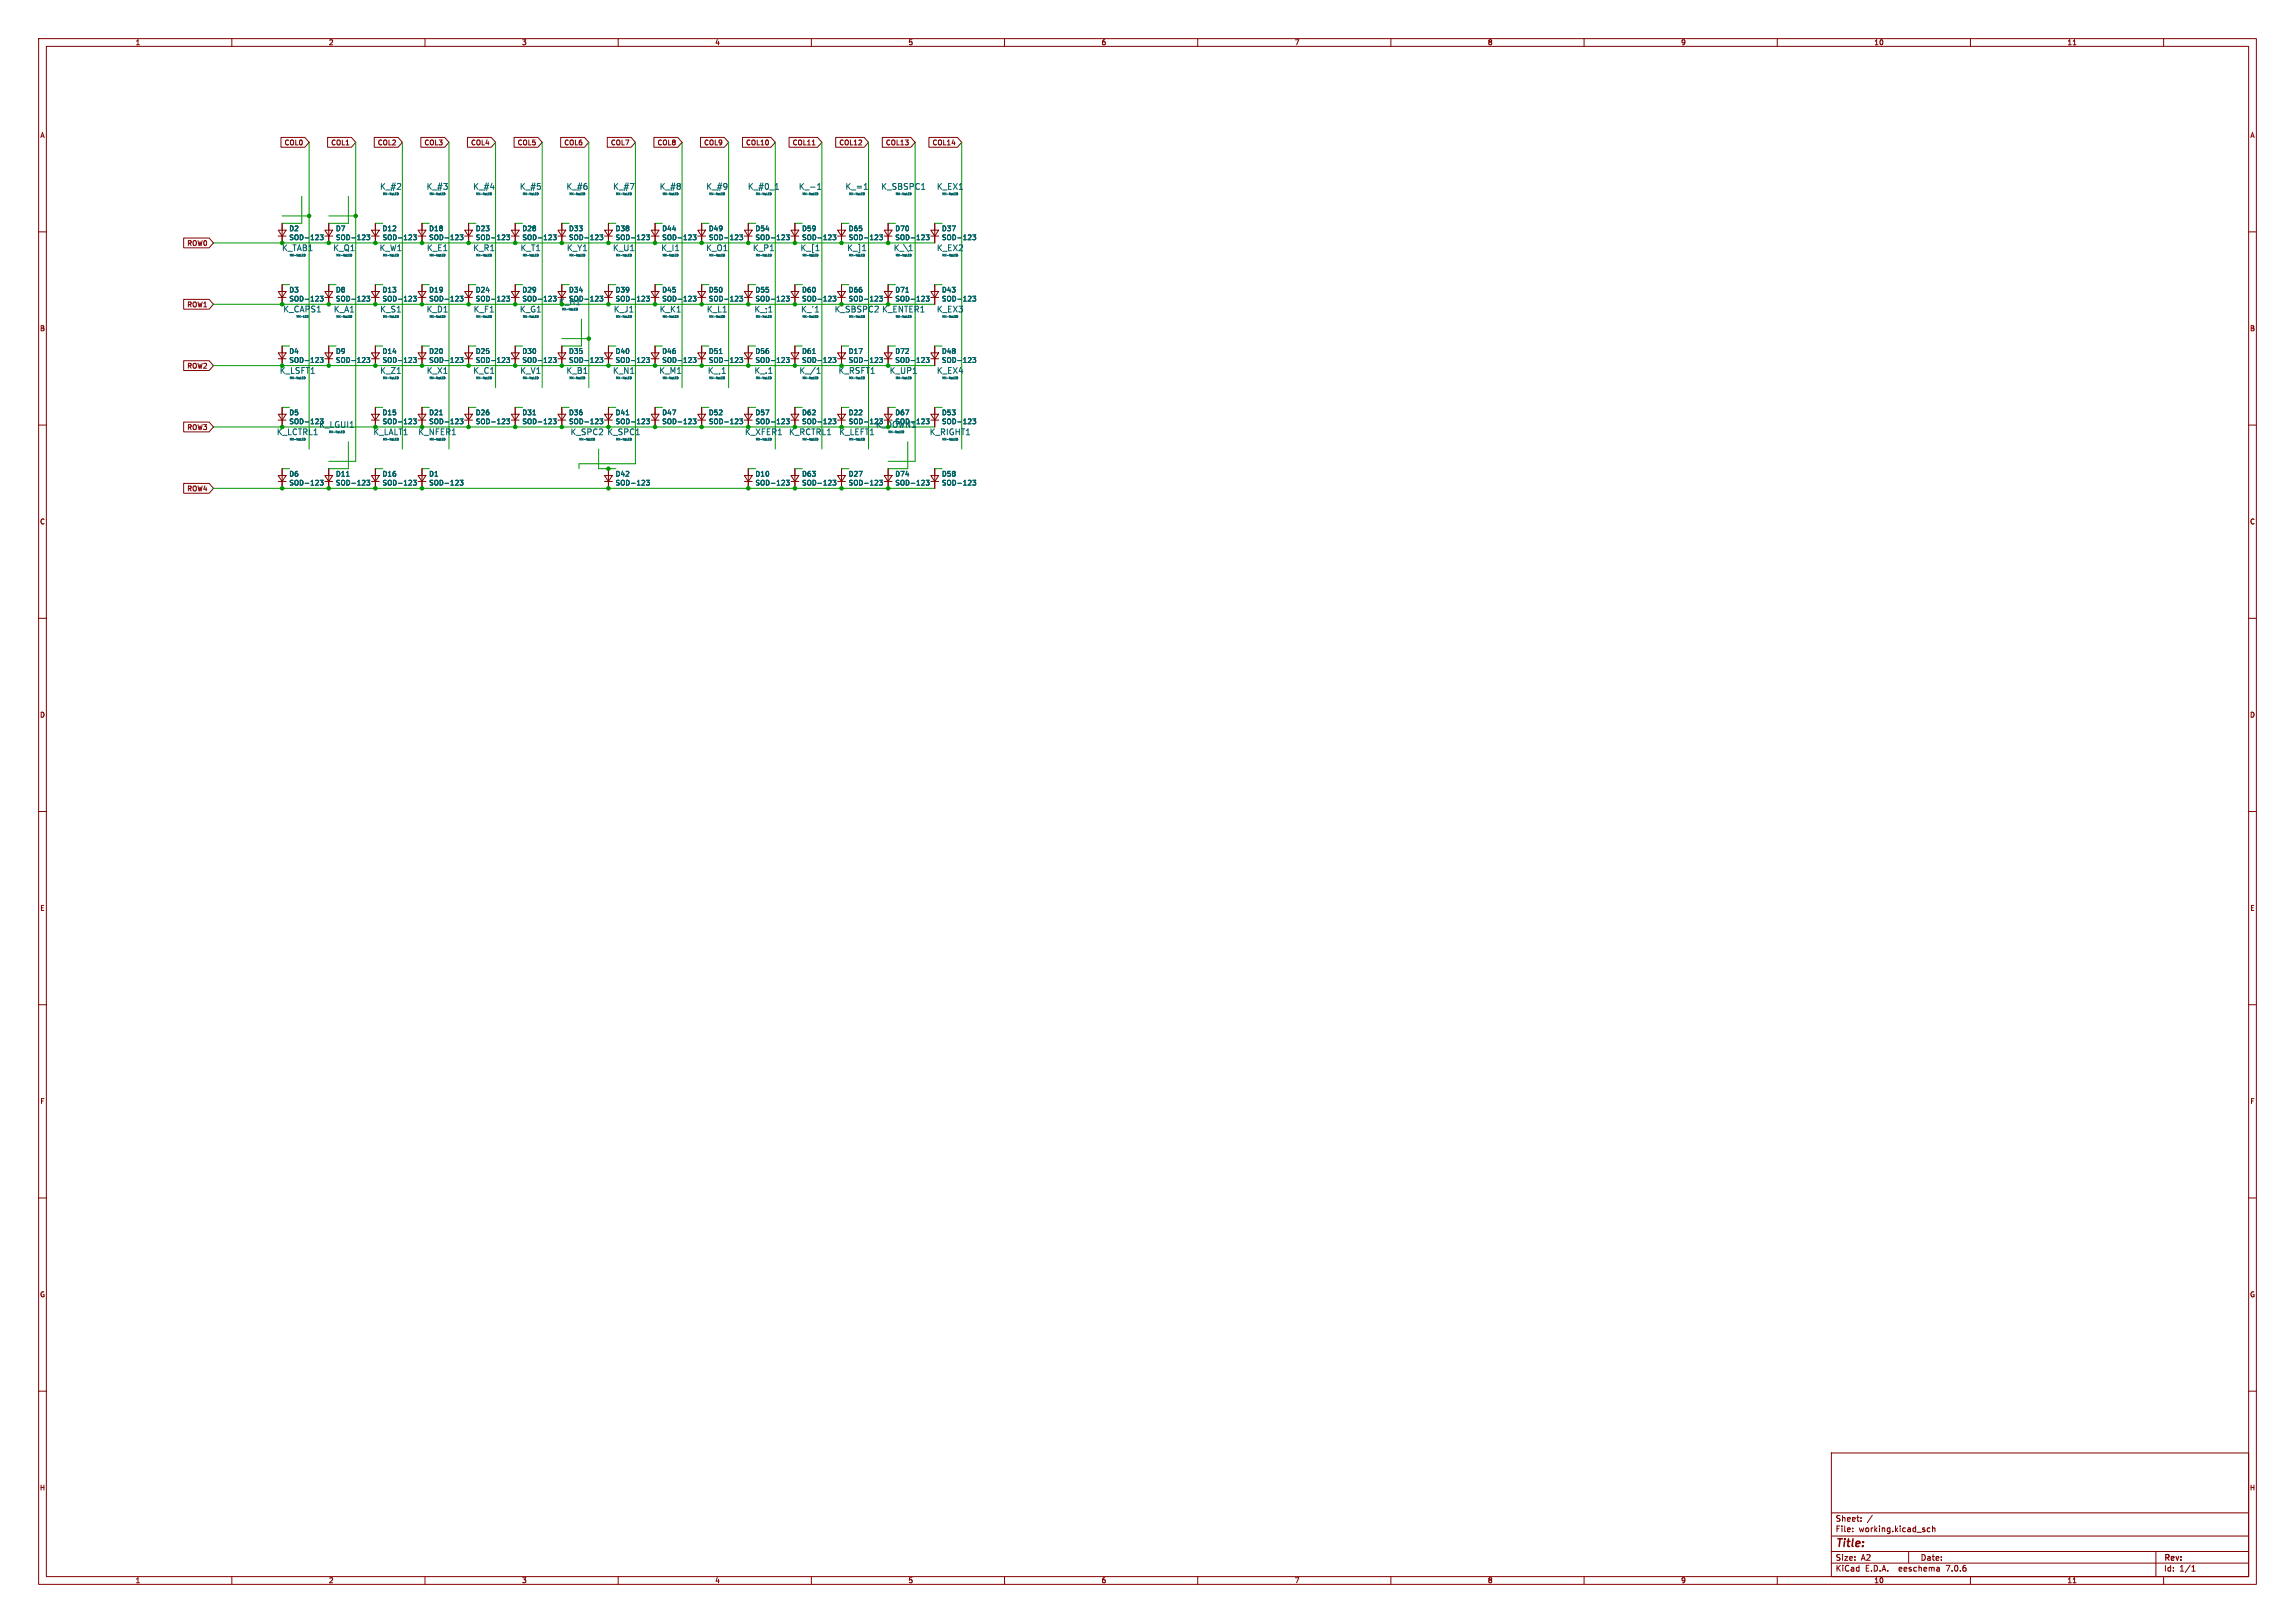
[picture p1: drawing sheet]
<svg xmlns="http://www.w3.org/2000/svg" width="594mm" height="420mm" viewBox="0 0 594 420" stroke-linecap="round" stroke-linejoin="round" font-family="sans-serif">
<defs><g id="words">
<text font-size="2.8" fill="#840000" x="475" y="400.9">Title:</text>
<g font-size="2.1" fill="#006464">
<text x="98.3" y="49.3">K_#2</text>
<text x="110.3" y="49.3">K_#3</text>
<text x="122.4" y="49.3">K_#4</text>
<text x="134.5" y="49.3">K_#5</text>
<text x="146.5" y="49.3">K_#6</text>
<text x="158.6" y="49.3">K_#7</text>
<text x="170.7" y="49.3">K_#8</text>
<text x="182.7" y="49.3">K_#9</text>
<text x="193.5" y="49.3">K_#0_1</text>
<text x="206.7" y="49.3">K_-1</text>
<text x="218.7" y="49.3">K_=1</text>
<text x="228" y="49.3">K_SBSPC1</text>
<text x="242.4" y="49.3">K_EX1</text>
<text x="72.9" y="65.2">K_TAB1</text>
<text x="86.2" y="65.2">K_Q1</text>
<text x="98.2" y="65.2">K_W1</text>
<text x="110.4" y="65.2">K_E1</text>
<text x="122.4" y="65.2">K_R1</text>
<text x="134.6" y="65.2">K_T1</text>
<text x="146.6" y="65.2">K_Y1</text>
<text x="158.6" y="65.2">K_U1</text>
<text x="171.1" y="65.2">K_I1</text>
<text x="182.7" y="65.2">K_O1</text>
<text x="194.8" y="65.2">K_P1</text>
<text x="207.1" y="65.2">K_[1</text>
<text x="219.2" y="65.2">K_]1</text>
<text x="231.2" y="65.2">K_\1</text>
<text x="242.4" y="65.2">K_EX2</text>
<text x="73.2" y="81">K_CAPS1</text>
<text x="86.3" y="81.1">K_A1</text>
<text x="98.3" y="81.1">K_S1</text>
<text x="110.3" y="81.1">K_D1</text>
<text x="122.5" y="81.1">K_F1</text>
<text x="134.5" y="81.1">K_G1</text>
<text x="158.8" y="81.1">K_J1</text>
<text x="170.7" y="81.1">K_K1</text>
<text x="182.9" y="81.1">K_L1</text>
<text x="195.2" y="81.1">K_;1</text>
<text x="207.2" y="81.1">K_'1</text>
<text x="215.9" y="81.1">K_SBSPC2 K_ENTER1</text>
<text x="242.4" y="81.1">K_EX3</text>
<text x="72.3" y="96.9">K_LSFT1</text>
<text x="98.3" y="96.9">K_Z1</text>
<text x="110.4" y="96.9">K_X1</text>
<text x="122.4" y="96.9">K_C1</text>
<text x="134.6" y="96.9">K_V1</text>
<text x="146.5" y="96.9">K_B1</text>
<text x="158.6" y="96.9">K_N1</text>
<text x="170.5" y="96.9">K_M1</text>
<text x="183.1" y="96.9">K_,1</text>
<text x="195.2" y="96.9">K_.1</text>
<text x="206.8" y="96.9">K_/1</text>
<text x="217" y="96.9">K_RSFT1</text>
<text x="230.2" y="96.9">K_UP1</text>
<text x="242.4" y="96.9">K_EX4</text>
<text x="71.6" y="112.8">K_LCTRL1</text>
<text x="82.5" y="110.9">K_LGUI1</text>
<text x="96.6" y="112.8">K_LALT1</text>
<text x="108.2" y="112.8">K_NFER1</text>
<text x="147.6" y="112.8">K_SPC2 K_SPC1</text>
<text x="192.7" y="112.8">K_XFER1</text>
<text x="204.1" y="112.8">K_RCTRL1</text>
<text x="217.1" y="112.8">K_LEFT1</text>
<text x="240.5" y="112.8">K_RIGHT1</text>
</g>
<g font-size="2.1" fill="#009600">
<text x="144.6" y="79.1">K_H1</text>
<text x="226.6" y="110.9">K_DOWN1</text>
</g>
<g font-size="2.1" fill="#840000">
<text x="475" y="394">Sheet:</text>
<text x="475" y="396.7">File:</text>
<text x="481.1" y="396.7">working.kicad_sch</text>
<text x="475" y="406.9">KiCad</text>
<text x="475" y="404.1">Size:</text>
<text x="481.7" y="404.1">A2</text>
<text x="482.7" y="406.9">E.D.A.</text>
<text x="491.6" y="406.9">eeschema</text>
<text x="497" y="404.1">Date:</text>
<text x="504" y="406.9">7.0.6</text>
<text x="560" y="404.3">Rev:</text>
<text x="560" y="406.9">Id:</text>
<text x="564.1" y="406.9">1/1</text>
</g>
<g font-size="1.8" fill="#840000">
<text x="35" y="11.9">1</text>
<text x="85" y="11.9">2</text>
<text x="135" y="11.9">3</text>
<text x="185" y="11.9">4</text>
<text x="235" y="11.9">5</text>
<text x="285" y="11.9">6</text>
<text x="335" y="11.9">7</text>
<text x="385" y="11.9">8</text>
<text x="435" y="11.9">9</text>
<text x="485" y="11.9">10</text>
<text x="535" y="11.9">11</text>
<text x="10.3" y="35.9">A</text>
<text x="582.3" y="35.9">A</text>
<text x="73.5" y="37.8">COL0</text>
<text x="85.6" y="37.8">COL1</text>
<text x="97.7" y="37.8">COL2</text>
<text x="109.7" y="37.8">COL3</text>
<text x="121.8" y="37.8">COL4</text>
<text x="133.9" y="37.8">COL5</text>
<text x="145.9" y="37.8">COL6</text>
<text x="158" y="37.8">COL7</text>
<text x="170.1" y="37.8">COL8</text>
<text x="182.1" y="37.8">COL9</text>
<text x="193" y="37.8">COL10</text>
<text x="205" y="37.8">COL11</text>
<text x="217.1" y="37.8">COL12</text>
<text x="229.2" y="37.8">COL13</text>
<text x="241.2" y="37.8">COL14</text>
<text x="48.4" y="63.8">ROW0</text>
<text x="48.4" y="79.7">ROW1</text>
<text x="10.3" y="85.9">B</text>
<text x="582.3" y="85.9">B</text>
<text x="48.4" y="95.6">ROW2</text>
<text x="48.4" y="111.4">ROW3</text>
<text x="48.4" y="127.3">ROW4</text>
<text x="10.3" y="135.9">C</text>
<text x="582.3" y="135.9">C</text>
<text x="10.3" y="185.9">D</text>
<text x="582.3" y="185.9">D</text>
<text x="10.3" y="235.9">E</text>
<text x="582.3" y="235.9">E</text>
<text x="10.3" y="285.9">F</text>
<text x="582.3" y="285.9">F</text>
<text x="10.3" y="335.9">G</text>
<text x="582.3" y="335.9">G</text>
<text x="10.2" y="385.9">H</text>
<text x="582.2" y="385.9">H</text>
<text x="35" y="409.9">1</text>
<text x="85" y="409.9">2</text>
<text x="135" y="409.9">3</text>
<text x="185" y="409.9">4</text>
<text x="235" y="409.9">5</text>
<text x="285" y="409.9">6</text>
<text x="335" y="409.9">7</text>
<text x="385" y="409.9">8</text>
<text x="435" y="409.9">9</text>
<text x="485" y="409.9">10</text>
<text x="535" y="409.9">11</text>
</g>
<g font-size="1.8" fill="#006464">
<text x="74.8" y="60">D2</text>
<text x="74.8" y="62.3">SOD-123</text>
<text x="86.8" y="60">D7</text>
<text x="86.8" y="62.3">SOD-123</text>
<text x="98.9" y="62.3">SOD-123</text>
<text x="98.9" y="60">D12</text>
<text x="111" y="62.3">SOD-123</text>
<text x="111" y="60">D18</text>
<text x="123" y="62.3">SOD-123</text>
<text x="123" y="60">D23</text>
<text x="135.1" y="62.3">SOD-123</text>
<text x="135.1" y="60">D28</text>
<text x="147.2" y="62.3">SOD-123</text>
<text x="147.2" y="60">D33</text>
<text x="159.2" y="62.3">SOD-123</text>
<text x="159.2" y="60">D38</text>
<text x="171.3" y="62.3">SOD-123</text>
<text x="171.3" y="60">D44</text>
<text x="183.3" y="62.3">SOD-123</text>
<text x="183.3" y="60">D49</text>
<text x="195.4" y="62.3">SOD-123</text>
<text x="195.4" y="60">D54</text>
<text x="207.5" y="62.3">SOD-123</text>
<text x="207.5" y="60">D59</text>
<text x="219.5" y="62.3">SOD-123</text>
<text x="219.5" y="60">D65</text>
<text x="231.6" y="62.3">SOD-123</text>
<text x="231.6" y="60">D70</text>
<text x="243.7" y="62.3">SOD-123</text>
<text x="243.7" y="60">D37</text>
<text x="74.8" y="75.9">D3</text>
<text x="86.8" y="75.9">D8</text>
<text x="98.9" y="75.9">D13</text>
<text x="111" y="75.9">D19</text>
<text x="123" y="75.9">D24</text>
<text x="135.1" y="75.9">D29</text>
<text x="147.2" y="75.9">D34</text>
<text x="159.2" y="75.9">D39</text>
<text x="171.3" y="75.9">D45</text>
<text x="183.3" y="75.9">D50</text>
<text x="195.4" y="75.9">D55</text>
<text x="207.5" y="75.9">D60</text>
<text x="219.5" y="75.9">D66</text>
<text x="231.6" y="75.9">D71</text>
<text x="243.7" y="75.9">D43</text>
<text x="74.8" y="78.2">SOD-123</text>
<text x="86.8" y="78.2">SOD-123</text>
<text x="98.9" y="78.2">SOD-123</text>
<text x="111" y="78.2">SOD-123</text>
<text x="123" y="78.2">SOD-123</text>
<text x="135.1" y="78.2">SOD-123</text>
<text x="147.2" y="78.2">SOD-123</text>
<text x="159.2" y="78.2">SOD-123</text>
<text x="171.3" y="78.2">SOD-123</text>
<text x="183.3" y="78.2">SOD-123</text>
<text x="195.4" y="78.2">SOD-123</text>
<text x="207.5" y="78.2">SOD-123</text>
<text x="219.5" y="78.2">SOD-123</text>
<text x="231.6" y="78.2">SOD-123</text>
<text x="243.7" y="78.2">SOD-123</text>
<text x="74.8" y="91.8">D4</text>
<text x="74.8" y="94.1">SOD-123</text>
<text x="86.8" y="91.8">D9</text>
<text x="86.8" y="94.1">SOD-123</text>
<text x="98.9" y="94.1">SOD-123</text>
<text x="98.9" y="91.8">D14</text>
<text x="111" y="94.1">SOD-123</text>
<text x="111" y="91.8">D20</text>
<text x="123" y="94.1">SOD-123</text>
<text x="123" y="91.8">D25</text>
<text x="135.1" y="94.1">SOD-123</text>
<text x="135.1" y="91.8">D30</text>
<text x="147.2" y="94.1">SOD-123</text>
<text x="147.2" y="91.8">D35</text>
<text x="159.2" y="94.1">SOD-123</text>
<text x="159.2" y="91.8">D40</text>
<text x="171.3" y="94.1">SOD-123</text>
<text x="171.3" y="91.8">D46</text>
<text x="183.3" y="94.1">SOD-123</text>
<text x="183.3" y="91.8">D51</text>
<text x="195.4" y="94.1">SOD-123</text>
<text x="195.4" y="91.8">D56</text>
<text x="207.5" y="94.1">SOD-123</text>
<text x="207.5" y="91.8">D61</text>
<text x="219.5" y="94.1">SOD-123</text>
<text x="219.5" y="91.8">D17</text>
<text x="231.6" y="94.1">SOD-123</text>
<text x="231.6" y="91.8">D72</text>
<text x="243.7" y="94.1">SOD-123</text>
<text x="243.7" y="91.8">D48</text>
<text x="74.8" y="107.6">D5</text>
<text x="98.9" y="107.6">D15</text>
<text x="111" y="107.6">D21</text>
<text x="123" y="107.6">D26</text>
<text x="135.1" y="107.6">D31</text>
<text x="147.2" y="107.6">D36</text>
<text x="159.2" y="107.6">D41</text>
<text x="171.3" y="107.6">D47</text>
<text x="183.3" y="107.6">D52</text>
<text x="195.4" y="107.6">D57</text>
<text x="207.5" y="107.6">D62</text>
<text x="219.5" y="107.6">D22</text>
<text x="231.6" y="107.6">D67</text>
<text x="243.7" y="107.6">D53</text>
<text x="74.8" y="110">SOD-123</text>
<text x="98.9" y="110">SOD-123</text>
<text x="111" y="110">SOD-123</text>
<text x="123" y="110">SOD-123</text>
<text x="135.1" y="110">SOD-123</text>
<text x="147.2" y="110">SOD-123</text>
<text x="159.2" y="110">SOD-123</text>
<text x="171.3" y="110">SOD-123</text>
<text x="183.3" y="110">SOD-123</text>
<text x="195.4" y="110">SOD-123</text>
<text x="207.5" y="110">SOD-123</text>
<text x="219.5" y="110">SOD-123</text>
<text x="231.6" y="110">SOD-123</text>
<text x="243.7" y="110">SOD-123</text>
<text x="74.8" y="123.5">D6</text>
<text x="74.8" y="125.8">SOD-123</text>
<text x="86.8" y="125.8">SOD-123</text>
<text x="86.8" y="123.5">D11</text>
<text x="98.9" y="125.8">SOD-123</text>
<text x="98.9" y="123.5">D16</text>
<text x="111" y="123.5">D1</text>
<text x="111" y="125.8">SOD-123</text>
<text x="159.2" y="125.8">SOD-123</text>
<text x="159.2" y="123.5">D42</text>
<text x="195.4" y="125.8">SOD-123</text>
<text x="195.4" y="123.5">D10</text>
<text x="207.5" y="125.8">SOD-123</text>
<text x="207.5" y="123.5">D63</text>
<text x="219.5" y="125.8">SOD-123</text>
<text x="219.5" y="123.5">D27</text>
<text x="231.6" y="125.8">SOD-123</text>
<text x="231.6" y="123.5">D74</text>
<text x="243.7" y="125.8">SOD-123</text>
<text x="243.7" y="123.5">D58</text>
</g>
<g font-size=".7" fill="#006464">
<text x="99" y="50.6">MX-NoLED</text>
<text x="111.1" y="50.6">MX-NoLED</text>
<text x="123.1" y="50.6">MX-NoLED</text>
<text x="135.2" y="50.6">MX-NoLED</text>
<text x="147.3" y="50.6">MX-NoLED</text>
<text x="159.3" y="50.6">MX-NoLED</text>
<text x="171.4" y="50.6">MX-NoLED</text>
<text x="183.5" y="50.6">MX-NoLED</text>
<text x="195.5" y="50.6">MX-NoLED</text>
<text x="207.6" y="50.6">MX-NoLED</text>
<text x="219.6" y="50.6">MX-NoLED</text>
<text x="231.7" y="50.6">MX-NoLED</text>
<text x="243.8" y="50.6">MX-NoLED</text>
<text x="74.9" y="66.5">MX-NoLED</text>
<text x="86.9" y="66.5">MX-NoLED</text>
<text x="99" y="66.5">MX-NoLED</text>
<text x="111.1" y="66.5">MX-NoLED</text>
<text x="123.1" y="66.5">MX-NoLED</text>
<text x="135.2" y="66.5">MX-NoLED</text>
<text x="147.3" y="66.5">MX-NoLED</text>
<text x="159.3" y="66.5">MX-NoLED</text>
<text x="171.4" y="66.5">MX-NoLED</text>
<text x="183.5" y="66.5">MX-NoLED</text>
<text x="195.5" y="66.5">MX-NoLED</text>
<text x="207.6" y="66.5">MX-NoLED</text>
<text x="219.6" y="66.5">MX-NoLED</text>
<text x="231.7" y="66.5">MX-NoLED</text>
<text x="243.8" y="66.5">MX-NoLED</text>
<text x="76.6" y="82.4">MX-LED</text>
<text x="86.9" y="82.4">MX-NoLED</text>
<text x="99" y="82.4">MX-NoLED</text>
<text x="111.1" y="82.4">MX-NoLED</text>
<text x="123.1" y="82.4">MX-NoLED</text>
<text x="135.2" y="82.4">MX-NoLED</text>
<text x="145.4" y="80.5">MX-NoLED</text>
<text x="159.3" y="82.4">MX-NoLED</text>
<text x="171.4" y="82.4">MX-NoLED</text>
<text x="183.5" y="82.4">MX-NoLED</text>
<text x="195.5" y="82.4">MX-NoLED</text>
<text x="207.6" y="82.4">MX-NoLED</text>
<text x="219.6" y="82.4">MX-NoLED</text>
<text x="231.7" y="82.4">MX-NoLED</text>
<text x="243.8" y="82.4">MX-NoLED</text>
<text x="74.9" y="98.3">MX-NoLED</text>
<text x="99" y="98.3">MX-NoLED</text>
<text x="111.1" y="98.3">MX-NoLED</text>
<text x="123.1" y="98.3">MX-NoLED</text>
<text x="135.2" y="98.3">MX-NoLED</text>
<text x="147.3" y="98.3">MX-NoLED</text>
<text x="159.3" y="98.3">MX-NoLED</text>
<text x="171.4" y="98.3">MX-NoLED</text>
<text x="183.5" y="98.3">MX-NoLED</text>
<text x="195.5" y="98.3">MX-NoLED</text>
<text x="207.6" y="98.3">MX-NoLED</text>
<text x="219.6" y="98.3">MX-NoLED</text>
<text x="231.7" y="98.3">MX-NoLED</text>
<text x="243.8" y="98.3">MX-NoLED</text>
<text x="85" y="112.2">MX-NoLED</text>
<text x="229.8" y="112.2">MX-NoLED</text>
<text x="74.9" y="114.1">MX-NoLED</text>
<text x="99" y="114.1">MX-NoLED</text>
<text x="111.1" y="114.1">MX-NoLED</text>
<text x="149.8" y="114.1">MX-NoLED</text>
<text x="159.3" y="114.1">MX-NoLED</text>
<text x="195.5" y="114.1">MX-NoLED</text>
<text x="207.6" y="114.1">MX-NoLED</text>
<text x="219.6" y="114.1">MX-NoLED</text>
<text x="243.8" y="114.1">MX-NoLED</text>
</g>
</g></defs>
<g fill="none" stroke="#840000" stroke-width=".26">
<path d="M10 10h574v400h-574zM12 12h570v396h-570zM60 10v2M110 10v2M160 10v2M210 10v2M260 10v2M310 10v2M360 10v2M410 10v2M460 10v2M510 10v2"/>
<path d="M536.6 11.6h.7M560 10v2M72.7 35.6h6.2l1.1 1.2-1.1 1.3h-6.2zM84.8 35.6h6.2l1.1 1.2-1.1 1.3h-6.2zM96.9 35.6h6.1l1.1 1.2-1.1 1.3h-6.1zM108.9 35.6h6.2l1.1 1.2-1.1 1.3h-6.2zM121 35.6h6.2l1.1 1.2-1.1 1.3h-6.2zM133.1 35.6h6.1l1.1 1.2-1.1 1.3h-6.1zM145.1 35.6h6.2l1.1 1.2-1.1 1.3h-6.2zM157.2 35.6h6.2l1.1 1.2-1.1 1.3h-6.2zM169.2 35.6h6.2l1.1 1.2-1.1 1.3h-6.2zM181.3 35.6h6.2l1.1 1.2-1.1 1.3h-6.2z"/>
<path d="M192.2 35.6h7.3l1.2 1.2-1.2 1.3h-7.3zM204.2 35.6h7.4l1.1 1.2-1.1 1.3h-7.4zM210.2 37.5h.8M216.3 35.6h7.4l1.1 1.2-1.1 1.3h-7.4zM228.4 35.6h7.3l1.2 1.2-1.2 1.3h-7.3zM240.4 35.6h7.4l1.1 1.2-1.1 1.3h-7.4zM10 60h2M72 59.6h2l-1 1.5zM73 57.8v5.1M84.1 59.6h2l-1 1.5zM85.1 57.8v5.1M96.1 59.6h2.1l-1 1.5z"/>
<path d="M97.2 57.8v5.1M108.2 59.6h2l-1 1.5zM109.2 57.8v5.1M120.3 59.6h2l-1 1.5zM121.3 57.8v5.1M132.3 59.6h2.1l-1.1 1.5zM133.3 57.8v5.1M144.4 59.6h2l-1 1.5zM145.4 57.8v5.1M156.5 59.6h2l-1 1.5zM157.5 57.8v5.1M168.5 59.6h2.1l-1.1 1.5z"/>
<path d="M169.5 57.8v5.1M180.6 59.6h2l-1 1.5zM181.6 57.8v5.1M192.7 59.6h2l-1 1.5zM193.7 57.8v5.1M204.7 59.6h2.1l-1.1 1.5zM205.7 57.8v5.1M216.8 59.6h2l-1 1.5zM217.8 57.8v5.1M228.9 59.6h2l-1 1.5zM229.9 57.8v5.1M240.9 59.6h2.1l-1.1 1.5z"/>
<path d="M241.9 57.8v5.1M582 60h2M47.5 61.6h6.6l1.1 1.3-1.1 1.2h-6.6zM47.5 77.5h6.6l1.1 1.2-1.1 1.3h-6.6zM72 75.4h2l-1 1.6zM72 77h2M72 61.1h2M73 73.7v5M84.1 75.4h2l-1 1.6zM84.1 77h2M84.1 61.1h2M85.1 73.7v5"/>
<path d="M96.1 75.4h2.1l-1 1.6zM96.1 77h2.1M96.1 61.1h2.1M97.2 73.7v5M108.2 75.4h2l-1 1.6zM108.2 77h2M108.2 61.1h2M109.2 73.7v5M120.3 75.4h2l-1 1.6zM120.3 77h2M120.3 61.1h2M121.3 73.7v5"/>
<path d="M132.3 75.4h2.1l-1.1 1.6zM132.3 77h2.1M132.3 61.1h2.1M133.3 73.7v5M144.4 75.4h2l-1 1.6zM144.4 61.1h2M145.4 73.7v3.3M156.5 75.4h2l-1 1.6zM156.5 77h2M156.5 61.1h2M157.5 73.7v5M168.5 75.4h2.1l-1.1 1.6z"/>
<path d="M168.5 77h2.1M168.5 61.1h2.1M169.5 73.7v5M180.6 75.4h2l-1 1.6zM180.6 77h2M180.6 61.1h2M181.6 73.7v5M192.7 75.4h2l-1 1.6zM192.7 77h2M192.7 61.1h2M193.7 73.7v5M204.7 75.4h2.1l-1.1 1.6z"/>
<path d="M204.7 77h2.1M204.7 61.1h2.1M205.7 73.7v5M216.8 75.4h2l-1 1.6zM216.8 77h2M216.8 61.1h2M217.8 73.7v5M228.9 75.4h2l-1 1.6zM228.9 77h2M228.9 61.1h2M229.9 73.7v5M240.9 75.4h2.1l-1.1 1.6z"/>
<path d="M240.9 77h2.1M240.9 61.1h2.1M241.9 73.7v5M47.5 93.3h6.6l1.1 1.3-1.1 1.3h-6.6zM72 91.3h2l-1 1.5zM72 92.8h2M73 89.5v5.1M84.1 91.3h2l-1 1.5zM84.1 92.8h2M85.1 89.5v5.1M96.1 91.3h2.1l-1 1.5zM96.1 92.8h2.1"/>
<path d="M97.2 89.5v5.1M108.2 91.3h2l-1 1.5zM108.2 92.8h2M109.2 89.5v5.1M120.3 91.3h2l-1 1.5zM120.3 92.8h2M121.3 89.5v5.1M132.3 91.3h2.1l-1.1 1.5zM132.3 92.8h2.1M133.3 89.5v5.1M144.4 91.3h2l-1 1.5zM144.4 92.8h2"/>
<path d="M145.4 89.5v5.1M156.5 91.3h2l-1 1.5zM156.5 92.8h2M157.5 89.5v5.1M168.5 91.3h2.1l-1.1 1.5zM168.5 92.8h2.1M169.5 89.5v5.1M180.6 91.3h2l-1 1.5zM180.6 92.8h2M181.6 89.5v5.1M192.7 91.3h2l-1 1.5zM192.7 92.8h2"/>
<path d="M193.7 89.5v5.1M204.7 91.3h2.1l-1.1 1.5zM204.7 92.8h2.1M205.7 89.5v5.1M216.8 91.3h2l-1 1.5zM216.8 92.8h2M217.8 89.5v5.1M228.9 91.3h2l-1 1.5zM228.9 92.8h2M229.9 89.5v5.1M240.9 91.3h2.1l-1.1 1.5zM240.9 92.8h2.1"/>
<path d="M241.9 89.5v5.1M10 110h2M47.5 109.2h6.6l1.1 1.3-1.1 1.3h-6.6zM72 107.2h2l-1 1.5zM72 108.7h2M73 105.4v5.1M96.1 107.2h2.1l-1 1.5zM96.1 108.7h2.1M97.2 105.4v5.1M108.2 107.2h2l-1 1.5zM108.2 108.7h2M109.2 105.4v5.1"/>
<path d="M120.3 107.2h2l-1 1.5zM120.3 108.7h2M121.3 105.4v5.1M132.3 107.2h2.1l-1.1 1.5zM132.3 108.7h2.1M133.3 105.4v5.1M144.4 107.2h2l-1 1.5zM144.4 108.7h2M145.4 105.4v5.1M156.5 107.2h2l-1 1.5zM156.5 108.7h2M157.5 105.4v5.1"/>
<path d="M168.5 107.2h2.1l-1.1 1.5zM168.5 108.7h2.1M169.5 105.4v5.1M180.6 107.2h2l-1 1.5zM180.6 108.7h2M181.6 105.4v5.1M192.7 107.2h2l-1 1.5zM192.7 108.7h2M193.7 105.4v5.1M204.7 107.2h2.1l-1.1 1.5zM204.7 108.7h2.1M205.7 105.4v5.1"/>
<path d="M216.8 107.2h2l-1 1.5zM216.8 108.7h2M217.8 105.4v5.1M228.9 107.2h2l-1 1.5zM229.9 105.4v3.3M240.9 107.2h2.1l-1.1 1.5zM240.9 108.7h2.1M241.9 105.4v5.1M582 110h2M47.5 125.1h6.6l1.1 1.3-1.1 1.2h-6.6zM72 123.1h2l-1 1.5zM72 124.6h2"/>
<path d="M73 121.3v5.1M84.1 123.1h2l-1 1.5zM84.1 124.6h2M85.1 121.3v5.1M96.1 123.1h2.1l-1 1.5zM96.1 124.6h2.1M97.2 121.3v5.1M108.2 123.1h2l-1 1.5zM108.2 124.6h2M109.2 121.3v5.1M156.5 123.1h2l-1 1.5zM156.5 124.6h2"/>
<path d="M157.5 121.3v5.1M192.7 123.1h2l-1 1.5zM192.7 124.6h2M193.7 121.3v5.1M204.7 123.1h2.1l-1.1 1.5zM204.7 124.6h2.1M205.7 121.3v5.1M216.8 123.1h2l-1 1.5zM216.8 124.6h2M217.8 121.3v5.1M228.9 123.1h2l-1 1.5zM228.9 124.6h2"/>
<path d="M229.9 121.3v5.1M240.9 123.1h2.1l-1.1 1.5zM240.9 124.6h2.1M241.9 121.3v5.1M10 160h2M582 160h2M10 210h2M582 210h2M10 260h2M582 260h2M10 310h2M582 310h2"/>
<path d="M10 360h2M474 376h108v32h-108zM582 360h2M474 397.5h108M474 391.5h108M479.5 396.2v.2M479.5 395.4v.2M481.7 393.5v.2M481.7 392.7v.2M484.6 392.1l-1.3 1.9M499.5 395.4h-.4l-.3 .3 .2 .6h.5M500.2 395.5l.5-.1 .1 1"/>
<path d="M500.2 394.9v1.5M60 408v2M110 408v2M160 408v2M210 408v2M260 408v2M310 408v2M360 408v2M410 408v2M460 408v2M474 404.5h108M474 401.5h108"/>
<path d="M494 401.5v3M501.9 405.6l.1 1M502 406.5l-.2 .1M502 405.9l-.2 .1M510 408v2M536.6 409.6h.7M558 401.5v6.5M560 408v2M567.3 406.6h.9M567.3 405.5l.4-.4v1.5"/>
</g>
<g fill="none" stroke="#006464" stroke-width=".26">
<path d="M102.8 49.9v.5l.3-.1M114.9 49.9v.5l.2-.1M126.9 49.9v.5l.3-.1M139 49.9v.5l.3-.1M151.1 49.9v.5l.2-.1M163.1 49.9v.5l.3-.1M175.2 49.9v.5l.3-.1M187.3 49.9v.5l.2-.1M199.3 49.9v.5l.3-.1M200.7 49h.8M211.4 49.9l.3 .2-.2 .3zM211.6 49h.9"/>
<path d="M211.6 47.9l.4-.4v1.5M223.5 49.9v.5l.2-.1M223.7 49h.8M224 47.7l.1-.2v1.5M235.5 49.9v.5l.3-.1M238.5 49h.9M247.6 49.9v.5l.3-.1M78.7 65.8v.5l.2-.1M78.9 66.2h.1M82.8 76.7h.8l-.4 .4 .4 .2v.5h-.8M82.8 60.8h.8l-.4 .5 .4 .1v.5h-.8M90.7 65.8v.5l.3-.1"/>
<path d="M94.9 76.7h.8l-.4 .4 .3 .2v.5h-.7M94.9 60.8h.8l-.4 .5 .3 .1v.5h-.7M102.8 65.8v.5l.3-.1M103.1 66.2h.1M107 76.7h.8l-.5 .4 .4 .2v.5h-.7M107 60.8h.8l-.5 .5 .4 .1v.5h-.7M114.9 65.8v.5l.2-.1M115.1 66.2h.1M119 76.7h.8l-.4 .4 .4 .2v.5h-.8M119 60.8h.8l-.4 .5 .4 .1v.5h-.8M126.9 65.8v.5l.3-.1M127.2 66.2h.1"/>
<path d="M131.1 76.7h.8l-.4 .4 .3 .2v.5h-.7M131.1 60.8h.8l-.4 .5 .3 .1v.5h-.7M139 65.8v.5l.2-.1M139.3 66.2h-.1M143.2 76.7h.8l-.5 .4 .4 .2v.5h-.7M143.2 60.8h.8l-.5 .5 .4 .1v.5h-.7M149.2 79.8v.5l.2-.1M151.1 65.8v.5l.2-.1M155.2 76.7h.8l-.4 .4 .4 .2v.5h-.8M155.2 60.8h.8l-.4 .5 .4 .1v.5h-.8M163.1 65.8v.5l.3-.1M163.4 66.2h.1"/>
<path d="M167.3 76.7h.8l-.4 .4 .3 .2v.5h-.7M167.3 60.8h.8l-.4 .5 .3 .1v.5h-.7M175.2 65.8v.5l.3-.1M179.4 76.7h.8l-.5 .4 .4 .2v.5h-.7M179.4 60.8h.8l-.5 .5 .4 .1v.5h-.7M187.3 65.8v.5l.2-.1M187.5 66.2h.1M191.4 76.7h.8l-.4 .4 .4 .2v.5h-.8M191.4 60.8h.8l-.4 .5 .4 .1v.5h-.8M199.3 65.8v.5l.3-.1M203.5 76.7h.8l-.4 .4 .3 .2v.5h-.7M203.5 60.8h.8l-.4 .5 .3 .1v.5h-.7"/>
<path d="M211.2 64.9h.8M215.6 76.7h.7l-.4 .4 .4 .2v.5h-.7M215.6 60.8h.7l-.4 .5 .4 .1v.5h-.7M223.2 64.9h.9M227.6 76.7h.8l-.4 .4 .4 .2v.5h-.8M227.6 60.8h.8l-.4 .5 .4 .1v.5h-.8M234.4 75.6h.8M235.3 64.9h.9M235.5 65.8v.5l.3-.1M235.8 66.2h.1M239.7 76.7h.8l-.4 .4 .3 .2v.5h-.7M239.7 60.8h.8l-.4 .5 .3 .1v.5h-.7"/>
<path d="M247.6 65.8v.5l.3-.1M251.8 76.7h.7l-.4 .4 .4 .2v.5h-.7M251.8 60.8h.7l-.4 .5 .4 .1v.5h-.7M78.7 97.5v.5l.2-.1M79.7 82l-.3 .1M82.8 92.5h.8l-.4 .5 .4 .1v.6h-.8M90.7 81.7v.5l.3-.2M94.9 92.5h.8l-.4 .5 .3 .1v.6h-.7M102.8 81.7v.5l.3-.2M102.8 97.5v.5l.3-.1M107 92.5h.8l-.5 .5 .4 .1v.6h-.7M114.9 97.5v.5l.2-.1"/>
<path d="M114.9 81.7v.5l.2-.2M119 92.5h.8l-.4 .5 .4 .1v.6h-.8M126.9 97.5v.5l.3-.1M126.9 81.7v.5l.3-.2M131.1 92.5h.8l-.4 .5 .3 .1v.6h-.7M139 81.7v.5l.3-.2M139 97.5v.5l.3-.1M143.2 92.5h.8l-.5 .5 .4 .1v.6h-.7M149.4 80.1v.1M151.1 97.5v.5l.2-.1M155.2 92.5h.8l-.4 .5 .4 .1v.6h-.8M163.1 97.5v.5l.3-.1"/>
<path d="M163.1 81.7v.5l.3-.2M167.3 92.5h.8l-.4 .5 .3 .1v.6h-.7M175.2 97.5v.5l.3-.1M175.2 81.7v.5l.2-.1M175.4 82.1h.1M175.5 82l-.1 .1M179.4 92.5h.8l-.5 .5 .4 .1v.6h-.7M186.2 91.5h.7M187.3 97.5v.5h.2M187.3 81.7v.5l.2-.2M191.4 92.5h.8l-.4 .5 .4 .1v.6h-.8M199.3 97.5v.5l.3-.1"/>
<path d="M199.3 81.7v.5l.2-.1M199.6 82.1h-.1M203.5 92.5h.8l-.4 .5 .3 .1v.6h-.7M210.3 91.5h.7M211 80.8h.9M211.4 97.5l.3 .3-.2 .2zM211.4 81.7v.5l.3-.2M211.5 96.6h.8M211.5 95.5l.4-.4v1.5M215.6 92.5h.7l-.4 .5 .4 .1v.6h-.7M223.5 97.5v.5l.2-.1M223.5 81.7v.5l.2-.2"/>
<path d="M227.6 92.5h.8l-.4 .5 .4 .1v.6h-.8M235.5 97.5v.5l.3-.1M235.5 81.7v.5l.3-.2M239.7 92.5h.8l-.4 .5 .3 .1v.6h-.7M247.6 97.5v.5l.3-.1M247.6 81.7v.5l.3-.2M251.8 92.5h.7l-.4 .5 .4 .1v.6h-.7M78.7 113.4v.5l.2-.1M78.9 113.8h.1M82.8 108.4h.8l-.4 .5M88.8 111.5v.5l.3-.1M102.8 113.4v.5l.3-.1"/>
<path d="M103.1 113.8h.1M107 108.4h.8l-.5 .5 .4 .1v.6h-.7M113.8 107.4h.7M114.9 113.4v.5l.2-.1M115.1 113.8h.1M119 108.4h.8l-.4 .5 .4 .1v.6h-.8M131.1 108.4h.8l-.4 .5 .3 .1v.6h-.7M137.9 107.4h.7M143.2 108.4h.8l-.5 .5 .4 .1v.6h-.7M153.6 113.4v.5l.3-.1M153.9 113.8h.1M155.2 108.4h.8l-.4 .5 .4 .1v.6h-.8"/>
<path d="M162 107.4h.8M163.1 113.4v.5l.3-.1M163.4 113.8h.1M167.3 108.4h.8l-.4 .5 .3 .1v.6h-.7M179.4 108.4h.8l-.5 .5 .4 .1v.6h-.7M191.4 108.4h.8l-.4 .5 .4 .1v.6h-.8M199.3 113.4v.5l.3-.1M203.5 108.4h.8l-.4 .5 .3 .1v.6h-.7M211.4 113.4v.5l.2-.1M211.7 113.8h-.1M215.6 108.4h.7l-.4 .5 .4 .1v.6h-.7M223.5 113.4v.5l.2-.1"/>
<path d="M227.6 108.4h.8l-.4 .5M233.6 111.5v.5l.3-.1M239.7 108.4h.8l-.4 .5 .3 .1v.6h-.7M247.6 113.4v.5l.3-.1M251.8 108.4h.7l-.4 .5 .4 .1v.6h-.7M82.8 124.3h.8l-.4 .5 .4 .1v.5h-.8M89.6 123.2h.8M94.9 124.3h.8l-.4 .5 .3 .1v.5h-.7M107 124.3h.8l-.5 .5 .4 .1v.5h-.7M119 124.3h.8l-.4 .5 .4 .1v.5h-.8M167.3 124.3h.8l-.4 .5 .3 .1v.5h-.7M203.5 124.3h.8l-.4 .5 .3 .1v.5h-.7"/>
<path d="M215.6 124.3h.7l-.4 .5 .4 .1v.5h-.7M227.6 124.3h.8l-.4 .5 .4 .1v.5h-.8M239.7 124.3h.8l-.4 .5 .3 .1v.5h-.7M251.8 124.3h.7l-.4 .5 .4 .1v.5h-.7"/>
</g>
<g fill="none" stroke="#009600" stroke-width=".26">
<path d="M80 36.8v79.4M92.1 36.8v82.6h-7M104.1 36.8v79.4M116.2 36.8v79.4M128.3 36.8v63.5M140.3 36.8v63.5M152.4 36.8v63.5M164.5 36.8v83.2h-14.6v1.3M176.5 36.8v63.5M188.6 36.8v63.5M200.7 36.8v79.4M212.7 36.8v79.4"/>
<path d="M224.8 36.8v79.4M236.9 36.8v82.6h-7M248.9 36.8v79.4M73 55.9h7M78.1 50.8v7h-5.1M85.1 55.9h7M90.2 50.8v7h-5.1M97.2 57.8h1.9M109.2 57.8h1.9M121.3 57.8h1.9M133.3 57.8h2M145.4 57.8h1.9"/>
<path d="M157.5 57.8h1.9M169.5 57.8h1.9M181.6 57.8h1.9M193.7 57.8h1.9M205.7 57.8h1.9M217.8 57.8h1.9M229.9 57.8h1.9M241.9 57.8h1.9M55.2 62.9h186.7M55.2 78.7h186.7M73 73.7h1.9M85.1 73.7h1.9"/>
<path d="M97.2 73.7h1.9M109.2 73.7h1.9M121.3 73.7h1.9M133.3 73.7h2M145.4 73.7h1.9M157.5 73.7h1.9M169.5 73.7h1.9M181.6 73.7h1.9M193.7 73.7h1.9M205.7 73.7h1.9M217.8 73.7h1.9M229.9 73.7h1.9"/>
<path d="M241.9 73.7h1.9M55.2 94.6h186.7M73 89.5h1.9M85.1 89.5h1.9M97.2 89.5h1.9M109.2 89.5h1.9M121.3 89.5h1.9M133.3 89.5h2M145.4 87.6h7M150.5 82.6v6.9h-5.1M157.5 89.5h1.9M169.5 89.5h1.9"/>
<path d="M181.6 89.5h1.9M193.7 89.5h1.9M205.7 89.5h1.9M217.8 89.5h1.9M229.9 89.5h1.9M241.9 89.5h1.9M55.2 110.5h186.7M73 105.4h1.9M90.2 114.3v7h-5.1M97.2 105.4h1.9M109.2 105.4h1.9M121.3 105.4h1.9"/>
<path d="M133.3 105.4h2M145.4 105.4h1.9M154.9 116.2v5.1h4.5M157.5 105.4h1.9M169.5 105.4h1.9M181.6 105.4h1.9M193.7 105.4h1.9M205.7 105.4h1.9M217.8 105.4h1.9M229.9 105.4h1.9M234.9 114.3v7h-5M241.9 105.4h1.9"/>
<path d="M55.2 126.4h186.7M73 121.3h1.9M97.2 121.3h1.9M109.2 121.3h1.9M193.7 121.3h1.9M205.7 121.3h1.9M217.8 121.3h1.9M241.9 121.3h1.9"/>
</g>
<g fill="#009600" stroke="#009600" stroke-width=".26">
<circle cx="145.4" cy="62.9" r=".46"/>
<circle cx="157.5" cy="62.9" r=".46"/>
<circle cx="152.4" cy="87.6" r=".46"/>
<circle cx="145.4" cy="94.6" r=".46"/>
<circle cx="181.6" cy="78.7" r=".46"/>
<circle cx="157.5" cy="78.7" r=".46"/>
<circle cx="169.5" cy="62.9" r=".46"/>
<circle cx="169.5" cy="78.7" r=".46"/>
<circle cx="109.2" cy="110.5" r=".46"/>
<circle cx="109.2" cy="126.4" r=".46"/>
<circle cx="73" cy="110.5" r=".46"/>
<circle cx="97.2" cy="110.5" r=".46"/>
<circle cx="97.2" cy="126.4" r=".46"/>
<circle cx="73" cy="126.4" r=".46"/>
<circle cx="85.1" cy="126.4" r=".46"/>
<circle cx="73" cy="94.6" r=".46"/>
<circle cx="85.1" cy="94.6" r=".46"/>
<circle cx="97.2" cy="78.7" r=".46"/>
<circle cx="109.2" cy="78.7" r=".46"/>
<circle cx="109.2" cy="94.6" r=".46"/>
<circle cx="121.3" cy="78.7" r=".46"/>
<circle cx="109.2" cy="62.9" r=".46"/>
<circle cx="133.3" cy="78.7" r=".46"/>
<circle cx="121.3" cy="62.9" r=".46"/>
<circle cx="133.3" cy="62.9" r=".46"/>
<circle cx="85.1" cy="62.9" r=".46"/>
<circle cx="92.1" cy="55.9" r=".46"/>
<circle cx="97.2" cy="62.9" r=".46"/>
<circle cx="97.2" cy="94.6" r=".46"/>
<circle cx="133.3" cy="110.5" r=".46"/>
<circle cx="121.3" cy="94.6" r=".46"/>
<circle cx="133.3" cy="94.6" r=".46"/>
<circle cx="145.4" cy="110.5" r=".46"/>
<circle cx="121.3" cy="110.5" r=".46"/>
<circle cx="73" cy="78.7" r=".46"/>
<circle cx="85.1" cy="78.7" r=".46"/>
<circle cx="80" cy="55.9" r=".46"/>
<circle cx="73" cy="62.9" r=".46"/>
<circle cx="205.7" cy="110.5" r=".46"/>
<circle cx="217.8" cy="94.6" r=".46"/>
<circle cx="205.7" cy="94.6" r=".46"/>
<circle cx="193.7" cy="94.6" r=".46"/>
<circle cx="217.8" cy="78.7" r=".46"/>
<circle cx="205.7" cy="78.7" r=".46"/>
<circle cx="217.8" cy="126.4" r=".46"/>
<circle cx="229.9" cy="126.4" r=".46"/>
<circle cx="217.8" cy="110.5" r=".46"/>
<circle cx="229.9" cy="62.9" r=".46"/>
<circle cx="229.9" cy="78.7" r=".46"/>
<circle cx="217.8" cy="62.9" r=".46"/>
<circle cx="205.7" cy="62.9" r=".46"/>
<circle cx="229.9" cy="94.6" r=".46"/>
<circle cx="205.7" cy="126.4" r=".46"/>
<circle cx="193.7" cy="126.4" r=".46"/>
<circle cx="193.7" cy="110.5" r=".46"/>
<circle cx="169.5" cy="110.5" r=".46"/>
<circle cx="157.5" cy="110.5" r=".46"/>
<circle cx="181.6" cy="110.5" r=".46"/>
<circle cx="157.5" cy="121.3" r=".46"/>
<circle cx="157.5" cy="126.4" r=".46"/>
<circle cx="181.6" cy="94.6" r=".46"/>
<circle cx="169.5" cy="94.6" r=".46"/>
<circle cx="157.5" cy="94.6" r=".46"/>
<circle cx="193.7" cy="78.7" r=".46"/>
<circle cx="181.6" cy="62.9" r=".46"/>
<circle cx="193.7" cy="62.9" r=".46"/>
</g>
<use href="#words"/>
</svg>
